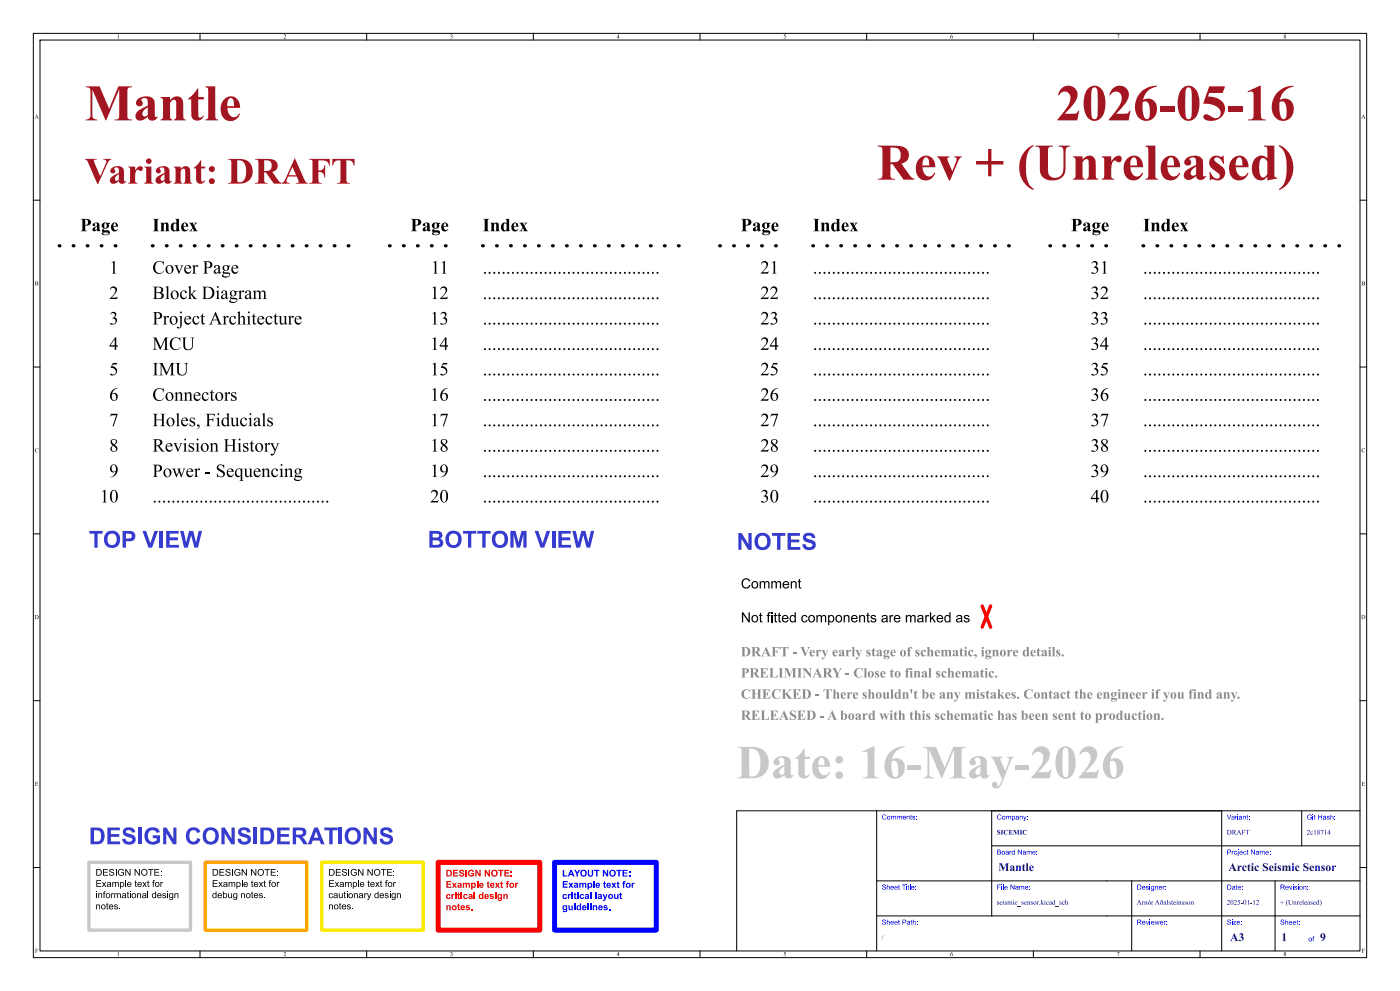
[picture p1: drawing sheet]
<svg xmlns="http://www.w3.org/2000/svg" width="420mm" height="297mm" viewBox="0 0 420 297" stroke-linecap="round" stroke-linejoin="round" font-family="sans-serif">
<defs><g id="words">
<g font-size="15.3" fill="#a21622">
<text x="25.4" y="37.9">Mantle</text>
<text x="316.8" y="37.9">2026-05-16</text>
<text x="263" y="55.7">Rev+ (Unreleased)</text>
</g>
<text font-size="14.2" fill="#c8c8c8" x="221" y="235">Date:16-May-2026</text>
<text font-size="11.1" fill="#a21622" x="25.4" y="56.4">Variant:DRAFT</text>
<g font-size="7" fill="#353ccf">
<text x="26.7" y="165">TOP VIEW</text>
<text x="128.3" y="165">BOTTOM VIEW</text>
<text x="221" y="165.6">NOTES</text>
<text x="26.7" y="253.9">DESIGN CONSIDERATIONS</text>
</g>
<g font-size="5.6">
<text x="24.1" y="70">Page</text>
<text x="45.7" y="70">Index</text>
<text x="123.1" y="70">Page</text>
<text x="144.8" y="70">Index</text>
<text x="222.2" y="70">Page</text>
<text x="243.8" y="70">Index</text>
<text x="321.2" y="70">Page</text>
<text x="342.9" y="70">Index</text>
<text x="32.8" y="82.7">1</text>
<text x="45.7" y="82.7">CoverPage</text>
<text x="129.2" y="82.7">11</text>
<text x="144.8" y="82.7">......................................</text>
<text x="228.1" y="82.7">21</text>
<text x="243.8" y="82.7">......................................</text>
<text x="327.1" y="82.7">31</text>
<text x="342.9" y="82.7">......................................</text>
<text x="32.8" y="90.3">2</text>
<text x="45.7" y="90.3">Block Diagram</text>
<text x="129" y="90.3">12</text>
<text x="144.8" y="90.3">......................................</text>
<text x="228.1" y="90.3">22</text>
<text x="243.8" y="90.3">......................................</text>
<text x="327.1" y="90.3">32</text>
<text x="342.9" y="90.3">......................................</text>
<text x="32.8" y="97.9">3</text>
<text x="45.7" y="97.9">ProjectArchitecture</text>
<text x="129" y="97.9">13</text>
<text x="144.8" y="97.9">......................................</text>
<text x="228.1" y="97.9">23</text>
<text x="243.8" y="97.9">......................................</text>
<text x="327.1" y="97.9">33</text>
<text x="342.9" y="97.9">......................................</text>
<text x="32.8" y="105.5">4</text>
<text x="45.7" y="105.5">MCU</text>
<text x="129" y="105.5">14</text>
<text x="144.8" y="105.5">......................................</text>
<text x="228.1" y="105.5">24</text>
<text x="243.8" y="105.5">......................................</text>
<text x="327.1" y="105.5">34</text>
<text x="342.9" y="105.5">......................................</text>
<text x="32.8" y="113.2">5</text>
<text x="45.7" y="113.2">IMU</text>
<text x="129" y="113.2">15</text>
<text x="144.8" y="113.2">......................................</text>
<text x="228.1" y="113.2">25</text>
<text x="243.8" y="113.2">......................................</text>
<text x="327.1" y="113.2">35</text>
<text x="342.9" y="113.2">......................................</text>
<text x="32.8" y="120.8">6</text>
<text x="45.7" y="120.8">Connectors</text>
<text x="129" y="120.8">16</text>
<text x="144.8" y="120.8">......................................</text>
<text x="228.1" y="120.8">26</text>
<text x="243.8" y="120.8">......................................</text>
<text x="327.1" y="120.8">36</text>
<text x="342.9" y="120.8">......................................</text>
<text x="32.8" y="128.4">7</text>
<text x="45.7" y="128.4">Holes,Fiducials</text>
<text x="129" y="128.4">17</text>
<text x="144.8" y="128.4">......................................</text>
<text x="228.1" y="128.4">27</text>
<text x="243.8" y="128.4">......................................</text>
<text x="327.1" y="128.4">37</text>
<text x="342.9" y="128.4">......................................</text>
<text x="32.8" y="136">8</text>
<text x="45.7" y="136">RevisionHistory</text>
<text x="129" y="136">18</text>
<text x="144.8" y="136">......................................</text>
<text x="228.1" y="136">28</text>
<text x="243.8" y="136">......................................</text>
<text x="327.1" y="136">38</text>
<text x="342.9" y="136">......................................</text>
<text x="32.8" y="143.6">9</text>
<text x="45.7" y="143.6">Power- Sequencing</text>
<text x="129" y="143.6">19</text>
<text x="144.8" y="143.6">......................................</text>
<text x="228.1" y="143.6">29</text>
<text x="243.8" y="143.6">......................................</text>
<text x="327.1" y="143.6">39</text>
<text x="342.9" y="143.6">......................................</text>
<text x="30" y="151.3">10</text>
<text x="45.7" y="151.3">......................................</text>
<text x="129" y="151.3">20</text>
<text x="144.8" y="151.3">......................................</text>
<text x="228.1" y="151.3">30</text>
<text x="243.8" y="151.3">......................................</text>
<text x="327.1" y="151.3">40</text>
<text x="342.9" y="151.3">......................................</text>
</g>
<g font-size="4.2">
<text x="222.2" y="176.9">Comment</text>
<text x="222.2" y="187">Not fitted components are marked as</text>
</g>
<g font-size="4.2" fill="#8c8c8c">
<text x="222.2" y="197.2">DRAFT - Veryearlystageofschematic,ignoredetails.</text>
<text x="222.2" y="203.6">PRELIMINARY - Closetofinalschematic.</text>
<text x="222.2" y="209.9">CHECKED - Thereshouldn'tbeanymistakes.Contacttheengineerif youfindany.</text>
<text x="222.2" y="216.3">RELEASED - A boardwiththisschematichasbeensenttoproduction.</text>
</g>
<g font-size="3.5" fill="#00007f">
<text x="299.5" y="261.9">Mantle</text>
<text x="368.5" y="261.9">ArcticSeismicSensor</text>
<text x="369" y="282.9">A3</text>
<text x="384.4" y="282.9">1</text>
<text x="396" y="282.9">9</text>
</g>
<g font-size="2.8">
<text x="28.7" y="266.9">Example text for</text>
<text x="63.6" y="266.9">Example text for</text>
<text x="98.5" y="266.9">Example text for</text>
<text x="28.7" y="270.3">informational design</text>
<text x="28.7" y="273.7">notes.</text>
<text x="63.6" y="270.3">debug notes.</text>
<text x="98.5" y="270.3">cautionary design</text>
<text x="98.5" y="273.7">notes.</text>
</g>
<g font-size="2.8" fill="#f00">
<text x="133.7" y="267.2">Example text for</text>
<text x="133.7" y="270.5">critical design</text>
<text x="133.7" y="273.9">notes.</text>
</g>
<g font-size="2.8" fill="#00f">
<text x="168.6" y="267.2">Example text for</text>
<text x="168.6" y="270.5">critical layout</text>
<text x="168.6" y="273.9">guidelines.</text>
</g>
<g font-size="2.1" fill="#00f">
<text x="264.5" y="246.2">Comments:</text>
<text x="299" y="246.2">Company:</text>
<text x="368" y="246.2">Variant:</text>
<text x="392" y="246.2">Git Hash:</text>
<text x="299" y="256.7">Board Name:</text>
<text x="368" y="256.7">Project Name:</text>
<text x="264.5" y="267.2">Sheet Title:</text>
<text x="299" y="267.2">File Name:</text>
<text x="341" y="267.2">Designer:</text>
<text x="368" y="267.2">Date:</text>
<text x="384" y="267.2">Revision:</text>
<text x="264.5" y="277.7">Sheet Path:</text>
<text x="341" y="277.7">Reviewer:</text>
<text x="368" y="277.7">Size:</text>
<text x="384" y="277.7">Sheet:</text>
<text x="392.5" y="282.7">of</text>
</g>
<g font-size="2.1" fill="#00007f">
<text x="299" y="250.7">SICEMIC</text>
<text x="368" y="250.7">DRAFT</text>
<text x="392" y="250.7">2c18714</text>
<text x="299" y="271.7">seismic_sensor.kicad_sch</text>
<text x="368" y="271.7">2025-01-12</text>
<text x="384" y="271.7">+ (Unreleased)</text>
<text x="264.5" y="282.2">/</text>
</g>
<g font-size="1.8">
<text x="35" y="12">1</text>
<text x="85" y="12">2</text>
<text x="135" y="12">3</text>
<text x="185" y="12">4</text>
<text x="235" y="12">5</text>
<text x="285" y="12">6</text>
<text x="335" y="12">7</text>
<text x="385" y="12">8</text>
<text x="10.3" y="36">A</text>
<text x="408.3" y="36">A</text>
<text x="10.4" y="86">B</text>
<text x="408.4" y="86">B</text>
<text x="10.4" y="136">C</text>
<text x="408.4" y="136">C</text>
<text x="10.3" y="186">D</text>
<text x="408.3" y="186">D</text>
<text x="10.4" y="236">E</text>
<text x="408.4" y="236">E</text>
<text x="10.5" y="286">F</text>
<text x="35" y="287">1</text>
<text x="85" y="287">2</text>
<text x="135" y="287">3</text>
<text x="185" y="287">4</text>
<text x="235" y="287">5</text>
<text x="285" y="287">6</text>
<text x="335" y="287">7</text>
<text x="385" y="287">8</text>
<text x="408.5" y="286">F</text>
</g>
</g></defs>
<g fill="none" stroke="#000" stroke-width=".3">
<path d="M10 10h400v277h-400zM12 12h396v273h-396zM60 10v2M110 10v2M160 10v2M210 10v2M260 10v2M310 10v2M360 10v2M10 60h2M408 60h2M10 110h2"/>
<path d="M408 110h2M10 160h2M408 160h2M10 210h2M408 210h2M408 253.5h-41.5v31.5M10 260h2M332 274.5h76M332 264h76M339.5 264v21M382.5 264v21M408 260h2"/>
<path d="M60 285v2M110 285v2M160 285v2M210 285v2M260 285v2M310 285v2M360 285v2"/>
</g>
<g fill="#00007f">
<path d="M341.7 269.7l.8 1.4h-.6l.1-.4h-.6l-.1 .3 .2 .1h-.5l.4-.5h.5l-.2-.6-.3 .6z"/>
<path d="M342.5 270.3l.7-.1-.3 .3 .1 .6h-.5l.2-.6z"/>
<path d="M343.2 270.3l.8-.1 .3 .9h-.5l.1-.2-.1-.6-.2 .1 .1 .7h-.5l.2-.7z"/>
<path d="M344.5 270.3a.46 .46 0 0 1 .7 .1 .46 .46 0 0 1-.3 .7 .46 .46 0 0 1-.6-.5l.4 .4a.33 .33 0 0 0 .4-.4 .33 .33 0 0 0-.6-.1l-.2 .1z"/>
<path d="M344.8 269.7h.2l-.3 .3z"/>
<path d="M345.3 270.3l.7-.1-.3 .3 .1 .6h-.5l.2-.6z"/>
<path d="M347.2 269.7l.7 1.4h-.5v-.4h-.6l-.1 .3 .2 .1h-.5l.4-.5h.6l-.3-.6-.3 .6z"/>
<path d="M348.2 269.7l.3 .1 .2-.1-.2 .2a.62 .62 0 0 1 .5 .7 .62 .62 0 0 1-.8 .5l-.2-.5 .3 .4a.35 .35 0 0 0 .4-.4 .35 .35 0 0 0-.5-.2l-.2 .2 .2-.4h.4l-.2-.3-.2 .2 .2-.2z"/>
<path d="M349.2 270.2l.5 .1 .1 .8-.7-.1v-.1h.5v-.3l-.5 .3 .5-.4-.2-.3-.3 .3z"/>
<path d="M350 269.8l.3-.1 .2 1.4h-.5l.1-1z"/>
<path d="M350.7 270.2h.5v.3l-.5-.2 .2 .2a.34 .34 0 0 1 .3 .5 .34 .34 0 0 1-.5 .1l-.1-.3 .3 .3 .2-.2-.5-.4z"/>
<path d="M351.6 269.9l.1 .3h.2h-.2v.7h.2l-.2 .2-.4-.9z"/>
<path d="M352.1 270.3l.4-.1 .2 .2 .1 .1h-.7l.2 .4 .4-.1a.38 .38 0 0 1-.5 .3 .38 .38 0 0 1-.1-.6h.5l-.2-.3-.4 .3z"/>
<path d="M352.9 270.3l.3-.1 .2 .9h-.5l.2-.6z"/>
<path d="M353.4 270.3l.8-.1 .3 .9h-.5l.1-.2-.1-.6-.2 .1 .1 .7h-.5l.2-.7z"/>
<path d="M354.6 270.2h.5v.3l-.4-.2 .1 .2a.34 .34 0 0 1 .4 .5 .34 .34 0 0 1-.6 .1v-.3l.2 .3 .3-.2-.5-.4z"/>
<path d="M355.5 270.2h.5v.3l-.5-.2 .2 .2a.34 .34 0 0 1 .3 .5 .34 .34 0 0 1-.6 .1v-.3l.2 .3 .3-.2-.5-.4z"/>
<path d="M356.3 270.3a.46 .46 0 0 1 .8 .1 .46 .46 0 0 1-.4 .7 .46 .46 0 0 1-.5-.5l.3 .4a.33 .33 0 0 0 .4-.4 .33 .33 0 0 0-.5-.1l-.2 .1z"/>
<path d="M357.2 270.3l.7-.1 .3 .9h-.5l.2-.2-.2-.6-.2 .1 .1 .7h-.4l.1-.7z"/>
<circle cx="353.1" cy="269.8" r=".1"/>
</g>
<path d="M263 243v42M297.5 243v31.5M366.5 243v10.5h-69M390.5 243v10.5M408 243h-187v42M263 274.5h69M263 264h69" fill="none" stroke="#000" stroke-width=".3"/>
<path d="M17.8 73.7h17.8M45.7 73.7h61M116.8 73.7h17.8M144.8 73.7h60.9M215.9 73.7h17.8M243.8 73.7h61M315 73.7h17.7M342.9 73.7h61" fill="none" stroke="#000" stroke-width="1" stroke-dasharray=".2 4"/>
<path d="M294.6 181.6l2.6 6.4M297.2 181.6l-2.6 6.4" fill="none" stroke="#f00" stroke-width="1"/>
<path d="M131.4 258.4h30.5v20.4h-30.5z" fill="none" stroke="#f00" stroke-width="1.5"/>
<g fill="#f00">
<path d="M133.9 260.7h.7a1.01 1.01 0 0 1 1 1 1.01 1.01 0 0 1-.9 1h-.8v-.3h.4a.69 .69 0 0 0 .9-.7 .69 .69 0 0 0-.9-.7v1.4h-.4z"/>
<path d="M135.9 260.7h1.5v.3h-1.1v.5h1v.3h-1v.6h1.1v.3h-1.5z"/>
<path d="M137.9 260.8l.6-.1a.65 .65 0 0 1 .8 .6l-.9-.3-.3 .2 .3 .2a.75 .75 0 0 1 .8 1 .75 .75 0 0 1-1.3 .2l-.2-.5 .4-.1a.37 .37 0 0 0 .4 .5 .37 .37 0 0 0 .2-.6 .7 .7 0 0 1-.8-.2 .7 .7 0 0 1 0-.9z"/>
</g>
<path d="M139.8 260.7v2" fill="none" stroke="#f00" stroke-width=".4"/>
<g fill="#f00">
<path d="M140.7 260.9l1-.2 .5 .5-.4 .1a.64 .64 0 0 0-.9 0 .64 .64 0 0 0 0 .9 .64 .64 0 0 0 .9 0v-.2h-.4v-.4h.8v.8a1.09 1.09 0 0 1-1.5 .1 1.09 1.09 0 0 1 0-1.6z"/>
<path d="M142.6 260.7h.4l.8 1.3v-1.3h.4v2h-.4l-.8-1.3v1.3h-.4z"/>
<path d="M145.4 260.7h.4l.8 1.3v-1.3h.4v2h-.4l-.8-1.3v1.3h-.4z"/>
<path d="M147.6 260.9a1 1 0 0 1 1.6 .2 1 1 0 0 1-.5 1.5 1 1 0 0 1-1.4-.9h.5a.63 .63 0 0 0 .8 .6 .63 .63 0 0 0 .2-1l-.6-.3-.4 .3v.4h-.5z"/>
<path d="M149.5 260.7h1.5v.3h-.5v1.7h-.4v-1.7h-.6z"/>
<path d="M151.3 260.7h1.5v.3h-1.1v.5h1v.3h-1v.6h1.1v.3h-1.5z"/>
<path d="M153.2 261.2h.4v.4h-.4z"/>
<path d="M153.2 262.3h.4v.4h-.4z"/>
<path d="M133.9 264h1.5v.4h-1.1v.4h1v.4h-1v.5h1.1v.4h-1.5z"/>
</g>
<path d="M143.3 264v2.1" fill="none" stroke="#f00" stroke-width=".38"/>
<g fill="#f00">
<path d="M146.2 264.3l.4-.2v.5h.2v.3h-.2v.6l.3 .5-.7-.1v-1h-.2z"/>
<path d="M150.2 264.3l.4-.2v.5h.3v.3h-.3v.6l.3 .5-.6-.1-.1-1h-.1z"/>
<path d="M152.1 264.1h.6v.2l-.3 .1 .3 .5h-.3v1.2h-.4v-1.2h-.2z"/>
<path d="M137.3 267.7l.4-.2v.5h.3v.3h-.3v.6l.3 .5-.6-.1-.1-1h-.1z"/>
</g>
<path d="M142.3 267.4v2" fill="none" stroke="#f00" stroke-width=".38"/>
<g fill="#f00">
<path d="M143.8 268.1l.4-.2 .4 .2v-.7h.4v2h-.3v-.2l-.7 .2-.4-.7h.4v.2a.34 .34 0 0 0 .5 .1 .34 .34 0 0 0 0-.6 .34 .34 0 0 0-.5 .1l-.4 .2z"/>
<path d="M137.3 271l.4-.2v.5h.3v.3h-.3v.6l.3 .6-.6-.2-.1-1h-.1z"/>
</g>
<path d="M166.4 258.4h30.4v20.4h-30.4z" fill="none" stroke="#00f" stroke-width="1.5"/>
<g fill="#00f">
<path d="M168.8 260.7h.4v1.7h1v.3h-1.4z"/>
<path d="M171.1 260.7h.4l.8 2h-.4l-.2-.5h-.8l-.1 .5h-.5l.3-.8h1l-.3-.7-.3 .7h-.4z"/>
<path d="M172.2 260.7h.5l.5 .8 .4-.8h.5l-.7 1.2v.8h-.4v-.9z"/>
<path d="M174.4 260.9a1 1 0 0 1 1.5 .2 1 1 0 0 1-.5 1.5 1 1 0 0 1-1.3-.9h.4a.63 .63 0 0 0 .9 .6 .63 .63 0 0 0 .1-1l-.6-.3-.3 .3-.1 .4h-.4z"/>
<path d="M176.3 260.7h.4v1.1a.43 .43 0 0 0 .4 .6 .43 .43 0 0 0 .4-.6v-1.1h.4v1.4a.8 .8 0 0 1-.8 .6 .8 .8 0 0 1-.7-.6z"/>
<path d="M178.2 260.7h1.6v.3h-.6v1.7h-.4v-1.7h-.6z"/>
<path d="M180.9 260.7h.3l.9 1.3v-1.3h.3v2h-.4l-.8-1.3v1.3h-.3z"/>
<path d="M183.1 260.9a1 1 0 0 1 1.5 .2 1 1 0 0 1-.5 1.5 1 1 0 0 1-1.3-.9h.4a.63 .63 0 0 0 .9 .6 .63 .63 0 0 0 .1-1l-.6-.3-.3 .3-.1 .4h-.4z"/>
<path d="M184.9 260.7h1.6v.3h-.6v1.7h-.4v-1.7h-.6z"/>
<path d="M186.8 260.7h1.4v.3h-1v.5h1v.3h-1v.6h1.1v.3h-1.5z"/>
<path d="M188.7 261.2h.4v.4h-.4z"/>
<path d="M188.7 262.3h.4v.4h-.4z"/>
<path d="M168.8 264h1.5v.4h-1.1v.4h1v.4h-1v.5h1.1v.4h-1.5z"/>
</g>
<path d="M178.2 264v2.1" fill="none" stroke="#00f" stroke-width=".38"/>
<g fill="#00f">
<path d="M181.1 264.3l.4-.2v.5h.3v.3h-.3v.6l.3 .5-.6-.1-.1-1h-.2z"/>
<path d="M185.2 264.3l.4-.2v.5h.2v.3h-.2v.6l.2 .5-.6-.1v-1h-.2z"/>
<path d="M187 264.1h.7l-.1 .2-.3 .1 .3 .5h-.3v1.2h-.4v-1.2h-.2z"/>
<path d="M172.3 267.7l.3-.2v.5h.3v.3h-.3v.6l.3 .5-.6-.1v-1h-.2z"/>
</g>
<path d="M177.3 267.4v2M178.8 267.4v2" fill="none" stroke="#00f" stroke-width=".38"/>
<g fill="#00f">
<path d="M185.9 267.7l.4-.2v.5h.3v.3h-.3v.6l.3 .5-.6-.1-.1-1h-.1z"/>
<path d="M173.1 271.5l.4-.2 .5 .2v-.7h.3v2h-.3v-.2l-.7 .2-.4-.8h.4l.1 .3a.34 .34 0 0 0 .5 0 .34 .34 0 0 0-.1-.5 .34 .34 0 0 0-.5 .1l-.4 .1z"/>
</g>
<path d="M176.5 270.8v2" fill="none" stroke="#00f" stroke-width=".38"/>
<path d="M123.2 166.4h69.8v37.3h-69.8z" fill="none" stroke="#fff" stroke-width=".3"/>
<path d="M22.9 166.4h69.8v37.3h-69.8z" fill="none" stroke="#fff" stroke-width=".3"/>
<circle cx="24.8" cy="168.3" r="0" fill="#fff"/>
<path d="M96.5 258.4h30.5v20.4h-30.5z" fill="none" stroke="#faec00" stroke-width="1"/>
<g fill="#000">
<path d="M28.9 263.8h1.4v.2h-1.1v.6h1.1v.3h-1.1v.7h1.2v.2h-1.5zM28.9 260.4h.7a1.01 1.01 0 0 1 .9 1 1.01 1.01 0 0 1-.9 1h-.7v-.2h.7a.77 .77 0 0 0 .7-.8 .77 .77 0 0 0-.7-.7h-.4v1.5h-.3zM30.9 260.4h1.5v.3h-1.2v.6h1.1v.2h-1.1v.7h1.2v.2h-1.5zM31.2 267.2l.5-.1-.4 .4 .3 .4h-.3v1.3h-.2v-1.3h-.2zM32 270.7l.3-.1v.5h.2l-.2 .2v.8l.2 .4a.36 .36 0 0 1-.4 0 .36 .36 0 0 1-.1-.4v-.8h-.2zM32.9 260.6l1-.1 .3 .4-.2 .1a.43 .43 0 0 0-.5-.5 .43 .43 0 0 0-.3 .7l.3 .1a.68 .68 0 0 1 .7 .9 .68 .68 0 0 1-1.1 .2l-.4-.5 .2-.1a.49 .49 0 0 0 .6 .5 .49 .49 0 0 0 .4-.6l-1-.4zM35.6 260.7l1-.3 .5 .4 .1 .2-.3 .1a.78 .78 0 0 0-1.1-.1 .78 .78 0 0 0 0 1.1 .78 .78 0 0 0 1.1-.1v-.3h-.5v-.3h.8v.8a1.08 1.08 0 0 1-1.5 0 1.08 1.08 0 0 1-.1-1.5zM37.6 260.4h.3l1 1.6v-1.6h.3v2h-.3l-1.1-1.5v1.5h-.2zM38.2 267.4l.3-.2v.5h.2l-.2 .2v.8l.3 .5a.36 .36 0 0 1-.5-.1 .36 .36 0 0 1-.1-.4v-.8h-.2zM40.4 260.4h.3l1 1.6v-1.6h.3v2h-.3l-1.1-1.5v1.5h-.2zM40.6 264l.2-.2v.6h.3l-.3 .1v.9l.3 .4a.36 .36 0 0 1-.4 0 .36 .36 0 0 1-.1-.4v-.9h-.2zM42.6 260.7a.99 .99 0 0 1 1.5 .1 .99 .99 0 0 1-.5 1.5 .99 .99 0 0 1-1.3-.8h.3a.75 .75 0 0 0 .9 .6 .75 .75 0 0 0 .6-1 .75 .75 0 0 0-1.1-.4l-.4 .8h-.3z"/>
<path d="M44.3 264l.2-.2v.6h.3l-.3 .1v.9l.3 .4a.36 .36 0 0 1-.4 0 .36 .36 0 0 1-.1-.4v-.9h-.2zM44.4 260.4h1.6v.3h-.6v1.7h-.3v-1.7h-.7zM46 263.9l.5-.1-.4 .3 .3 .4h-.3v1.3h-.2v-1.3h-.3zM46.3 260.4h1.5v.3h-1.2v.6h1.1v.2h-1.1v.7h1.2v.2h-1.5zM45.8 267.8l.4-.1 .4 .2v-.7h.2v2l-.2-.2-.3 .2-.4-.1-.3-.5 .2-.2a.45 .45 0 0 0 .6 .6 .45 .45 0 0 0 .2-.8l-.5-.3-.3 .5h-.2zM48.2 261h.3v.3h-.3zM48.2 262.2h.3v.2h-.3zM50.2 267.2h.2v.2h-.2zM63.8 263.8h1.5v.2h-1.2v.6h1.1v.3h-1.1v.7h1.2v.2h-1.5zM63.8 260.4h.7a1.01 1.01 0 0 1 1 1 1.01 1.01 0 0 1-1 1h-.7v-.2h.7a.77 .77 0 0 0 .7-.8 .77 .77 0 0 0-.7-.7h-.4v1.5h-.3zM63.9 267.8l.4-.1 .4 .2v-.7h.2v2l-.2-.2-.3 .2-.4-.1-.3-.5 .2-.2a.45 .45 0 0 0 .6 .6 .45 .45 0 0 0 .2-.8l-.5-.3-.3 .5h-.2zM65.8 260.4h1.5v.3h-1.2v.6h1.1v.2h-1.1v.7h1.2v.2h-1.5z"/>
<path d="M66.9 267.2h.2v.7a.66 .66 0 0 1 1 .5 .66 .66 0 0 1-1 .6l-.2 .2v-.8h.2a.46 .46 0 0 0 .6 .6 .46 .46 0 0 0 .2-.8l-.5-.3-.3 .5h-.2zM67.8 260.6l1-.1 .3 .4-.2 .1a.43 .43 0 0 0-.5-.5 .43 .43 0 0 0-.3 .7l.3 .1a.68 .68 0 0 1 .7 .9 .68 .68 0 0 1-1.1 .2l-.4-.5 .3-.1a.49 .49 0 0 0 .5 .5 .49 .49 0 0 0 .4-.6l-1-.4zM70.5 260.7l1.1-.3 .4 .4 .1 .2-.2 .1a.78 .78 0 0 0-1.2-.1 .78 .78 0 0 0 0 1.1 .78 .78 0 0 0 1.2-.1v-.3h-.6v-.3h.8v.8a1.08 1.08 0 0 1-1.5 0 1.08 1.08 0 0 1-.1-1.5zM72.5 260.4h.3l1 1.6v-1.6h.3v2h-.3l-1-1.5v1.5h-.3zM75.3 260.4h.3l1 1.6v-1.6h.3v2h-.3l-1-1.5v1.5h-.3zM75.5 264l.2-.2v.6h.3l-.3 .1v.9l.3 .4a.36 .36 0 0 1-.4 0 .36 .36 0 0 1-.1-.4v-.9h-.2zM75.5 267.4l.2-.2v.5h.3l-.3 .2v.8l.3 .5a.36 .36 0 0 1-.4-.1 .36 .36 0 0 1-.1-.4v-.8h-.2zM77.5 260.7a.99 .99 0 0 1 1.6 .1 .99 .99 0 0 1-.5 1.5 .99 .99 0 0 1-1.3-.8h.2a.75 .75 0 0 0 1 .6 .75 .75 0 0 0 .5-1 .75 .75 0 0 0-1-.4l-.5 .8h-.2zM79.2 264l.3-.2v.6h.2l-.2 .1v.9l.2 .4a.36 .36 0 0 1-.4 0 .36 .36 0 0 1-.1-.4v-.9h-.2zM79.4 260.4h1.5v.3h-.6v1.7h-.3v-1.7h-.6zM80.9 263.9l.5-.1-.4 .3 .3 .4h-.3v1.3h-.2v-1.3h-.2zM81.2 260.4h1.5v.3h-1.2v.6h1.1v.2h-1.1v.7h1.2v.2h-1.5z"/>
<path d="M83.1 261h.3v.3h-.3zM83.1 262.2h.3v.2h-.3zM98.7 263.8h1.5v.2h-1.2v.6h1.1v.3h-1.1v.7h1.2v.2h-1.5zM98.7 260.4h.7a1.01 1.01 0 0 1 1 1 1.01 1.01 0 0 1-.9 1h-.8v-.2h.7a.77 .77 0 0 0 .7-.8 .77 .77 0 0 0-.7-.7h-.4v1.5h-.3zM100.8 260.4h1.4v.3h-1.2v.6h1.1v.2h-1.1v.7h1.3v.2h-1.5zM101.9 270.7l.2-.1v.5h.3l-.3 .2v.8l.3 .4a.36 .36 0 0 1-.4 0 .36 .36 0 0 1-.1-.4v-.8h-.2zM102.8 260.6l.9-.1 .4 .4-.3 .1a.43 .43 0 0 0-.5-.5 .43 .43 0 0 0-.3 .7l.3 .1a.68 .68 0 0 1 .8 .9 .68 .68 0 0 1-1.2 .2l-.4-.5 .3-.1a.49 .49 0 0 0 .5 .5 .49 .49 0 0 0 .4-.6l-1-.4zM103.3 267.4l.2-.2v.5h.3l-.3 .2v.8l.3 .5a.36 .36 0 0 1-.4-.1 .36 .36 0 0 1-.1-.4v-.8h-.2zM105.5 260.7l1-.3 .4 .4 .1 .2-.2 .1a.78 .78 0 0 0-1.2-.1 .78 .78 0 0 0 .1 1.1 .78 .78 0 0 0 1.1-.1v-.3h-.6v-.3h.9v.8a1.08 1.08 0 0 1-1.6 0 1.08 1.08 0 0 1 0-1.5zM107.4 260.4h.3l1.1 1.6v-1.6h.2v2h-.3l-1-1.5v1.5h-.3zM110.2 260.4h.3l1.1 1.6v-1.6h.2v2h-.3l-1-1.5v1.5h-.3zM110.4 264l.3-.2v.6h.2l-.2 .1v.9l.2 .4a.36 .36 0 0 1-.4 0 .36 .36 0 0 1-.1-.4v-.9h-.2z"/>
<path d="M112.4 260.7a.99 .99 0 0 1 1.6 .1 .99 .99 0 0 1-.5 1.5 .99 .99 0 0 1-1.3-.8h.3a.75 .75 0 0 0 .9 .6 .75 .75 0 0 0 .5-1 .75 .75 0 0 0-1-.4l-.4 .8h-.3zM112.5 267.8l.4-.1 .4 .2v-.7h.3v2l-.3-.2-.2 .2-.5-.1-.3-.5 .3-.2a.45 .45 0 0 0 .5 .6 .45 .45 0 0 0 .2-.8l-.4-.3-.3 .5h-.3zM114.1 264l.3-.2v.6h.2l-.2 .1v.9l.3 .4a.36 .36 0 0 1-.4 0 .36 .36 0 0 1-.2-.4v-.9h-.1zM114.3 260.4h1.6v.3h-.7v1.7h-.3v-1.7h-.6zM115.8 263.9l.5-.1-.3 .3 .2 .4h-.2v1.3h-.3v-1.3h-.2zM116.2 260.4h1.4v.3h-1.2v.6h1.1v.2h-1.1v.7h1.2v.2h-1.4zM118.1 261h.2v.3h-.2zM118.1 262.2h.2v.2h-.2z"/>
</g>
<path d="M34.8 260.4v2M37.7 263.8v2M44.4 267.2v2M69.7 260.4v2M72.6 263.8v2M104.7 260.4v2M107.5 263.8v2" fill="none" stroke="#000" stroke-width=".3"/>
<path d="M26.7 258.4h30.4v20.4h-30.4z" fill="none" stroke="#c8c8c8" stroke-width="1"/>
<path d="M61.6 258.4h30.5v20.4h-30.5z" fill="none" stroke="#ffa500" stroke-width="1"/>
<use href="#words"/>
</svg>
